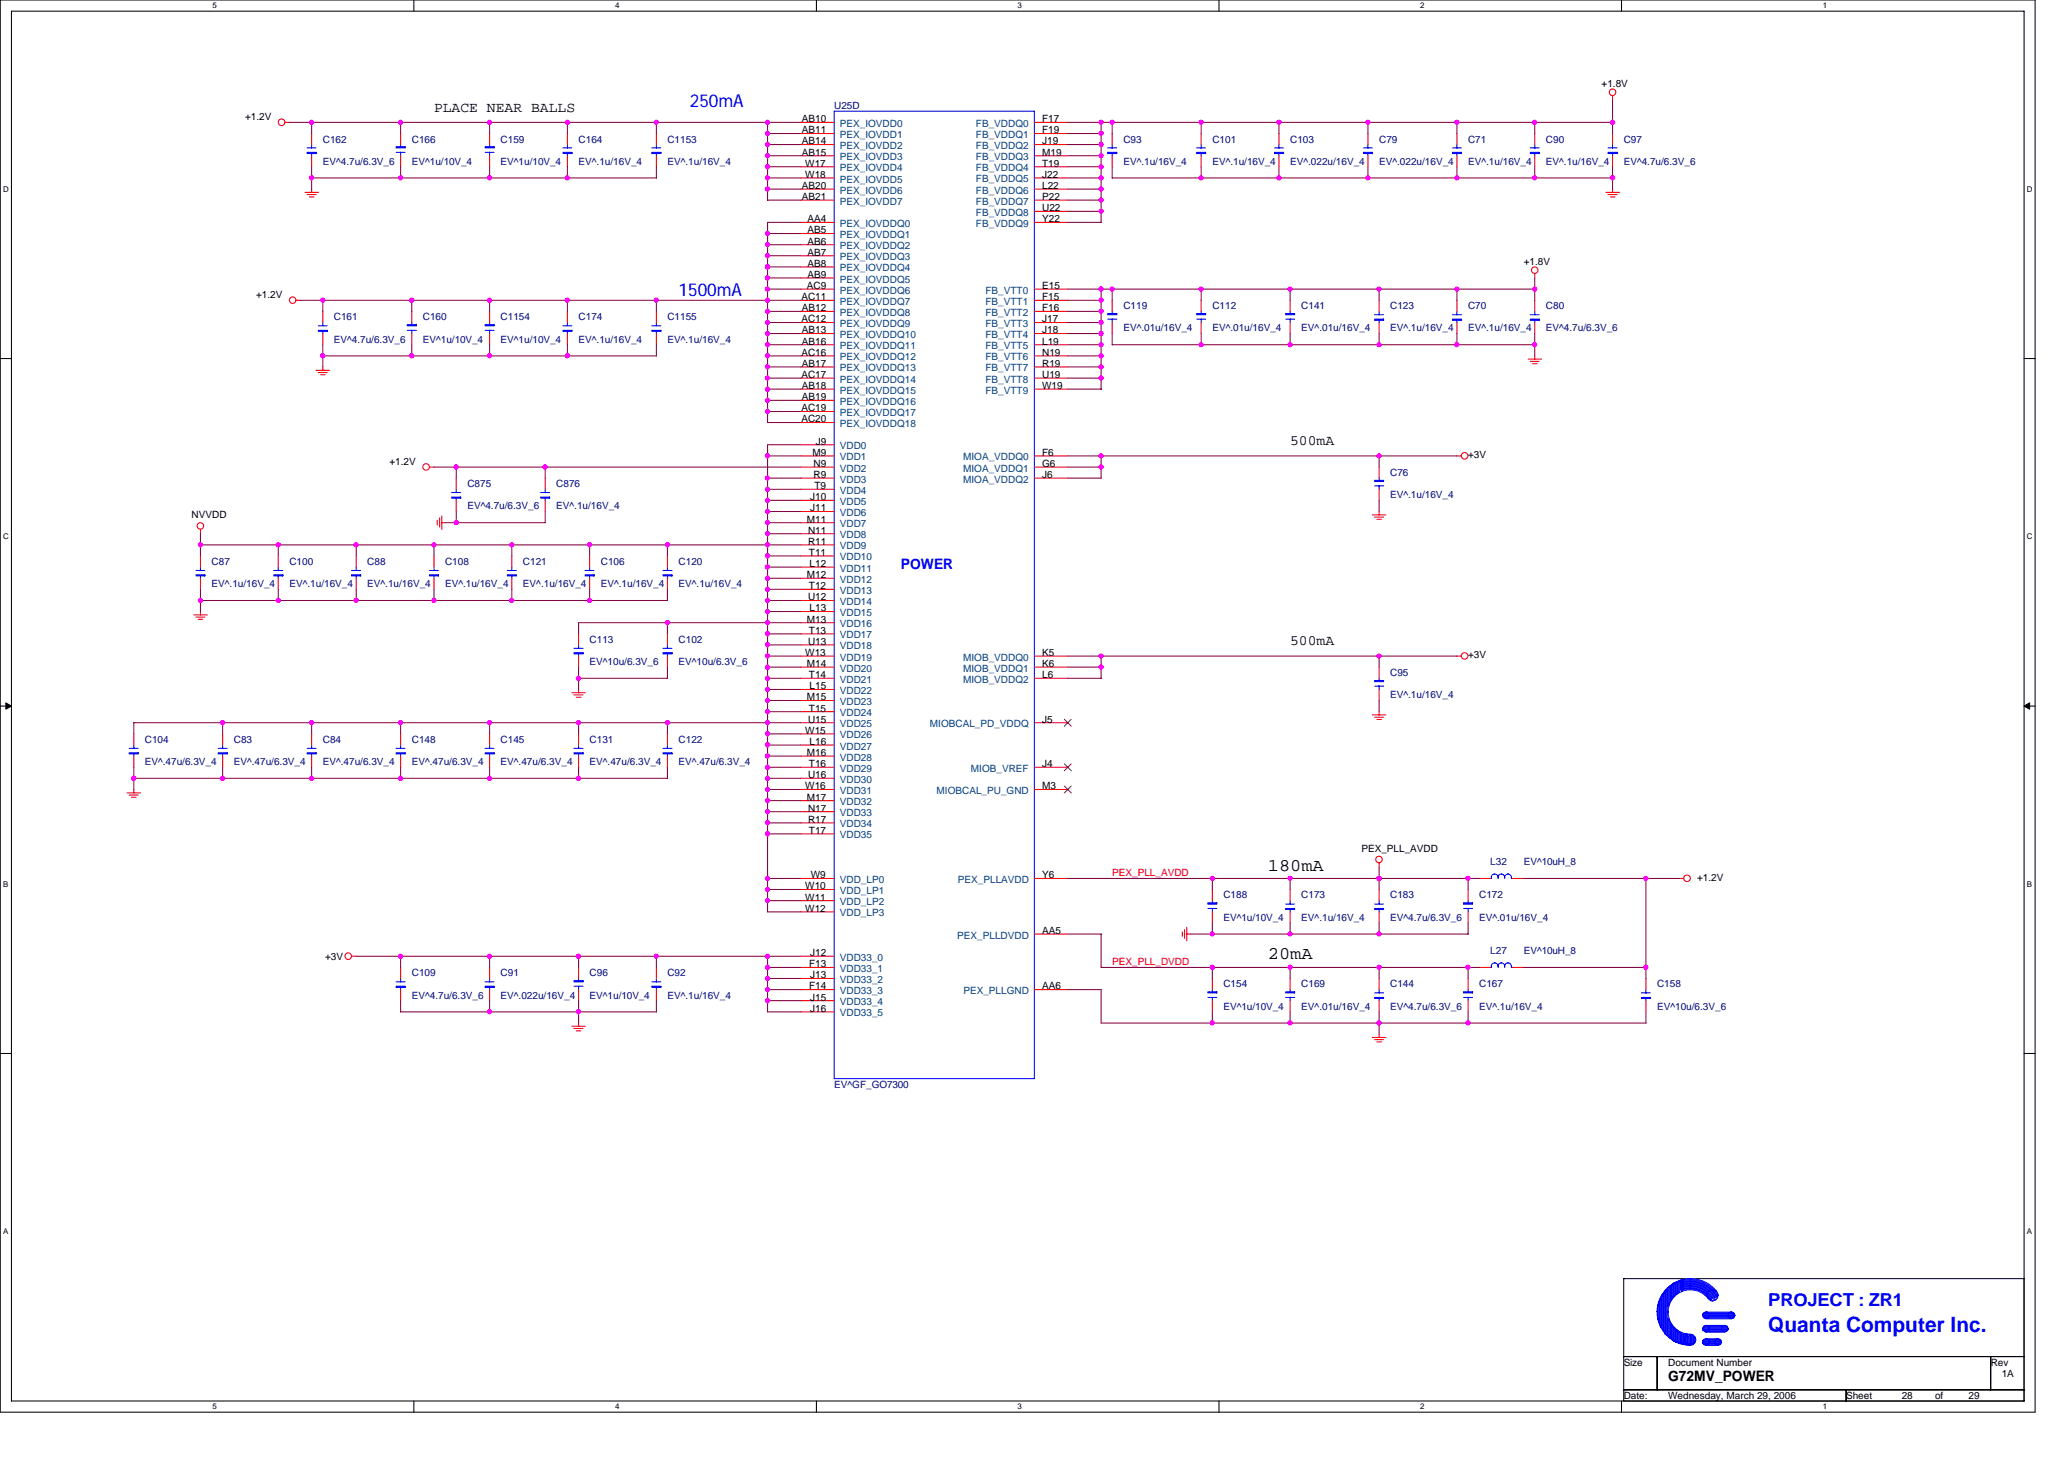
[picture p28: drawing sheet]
<svg xmlns="http://www.w3.org/2000/svg" width="297mm" height="210mm" viewBox="0 0 297 210" stroke-linecap="round" stroke-linejoin="round" font-family="sans-serif">
<defs><g id="words">
<text font-size="3" fill="#00f" x="254.5" y="191.7">Quanta Computer Inc.</text>
<g font-size="2.6" fill="#00f">
<text x="99.3" y="15.4">250mA</text>
<text x="97.7" y="42.6">1500mA</text>
<text x="254.5" y="188">PROJECT : ZR1</text>
</g>
<g font-size="2.6">
<text x="182.5" y="125.3">180mA</text>
<text x="182.5" y="138.1">20mA</text>
</g>
<g font-size="2.1">
<text x="62.5" y="16.1">PLACE NEAR BALLS</text>
<text x="185.7" y="64.1">500mA</text>
<text x="185.7" y="92.9">500mA</text>
<text x="240.1" y="198.8">G72MV_POWER</text>
</g>
<text font-size="2.1" fill="#00f" x="129.7" y="81.9">POWER</text>
<g font-size="1.4">
<text x="35.3" y="17.3">+1.2V</text>
<text x="115.4" y="17.6">AB10</text>
<text x="150" y="17.6">F17</text>
<text x="230.5" y="12.5">+1.8V</text>
<text x="115.4" y="19.2">AB11</text>
<text x="115.4" y="20.8">AB14</text>
<text x="115.4" y="22.4">AB15</text>
<text x="115.9" y="24">W17</text>
<text x="150" y="19.2">F19</text>
<text x="150" y="20.8">J19</text>
<text x="150" y="22.4">M19</text>
<text x="150" y="24">T19</text>
<text x="115.4" y="27.2">AB20</text>
<text x="115.4" y="28.8">AB21</text>
<text x="115.9" y="25.6">W18</text>
<text x="150" y="25.6">J22</text>
<text x="150" y="27.2">L22</text>
<text x="150" y="28.8">P22</text>
<text x="116.2" y="32">AA4</text>
<text x="116.2" y="33.6">AB5</text>
<text x="116.2" y="35.2">AB6</text>
<text x="150" y="30.4">U22</text>
<text x="150" y="32">Y22</text>
<text x="116.1" y="41.6">AC9</text>
<text x="116.2" y="36.8">AB7</text>
<text x="116.2" y="38.4">AB8</text>
<text x="116.2" y="40">AB9</text>
<text x="150" y="41.6">E15</text>
<text x="219.3" y="38.1">+1.8V</text>
<text x="36.8" y="42.9">+1.2V</text>
<text x="115.3" y="43.2">AC11</text>
<text x="115.3" y="46.4">AC12</text>
<text x="115.4" y="44.8">AB12</text>
<text x="115.4" y="48">AB13</text>
<text x="150" y="43.2">F15</text>
<text x="150" y="44.8">F16</text>
<text x="150" y="46.4">J17</text>
<text x="150" y="48">J18</text>
<text x="115.3" y="51.2">AC16</text>
<text x="115.4" y="49.6">AB16</text>
<text x="115.4" y="52.8">AB17</text>
<text x="150" y="49.6">L19</text>
<text x="150" y="51.2">N19</text>
<text x="150" y="52.8">R19</text>
<text x="115.3" y="54.4">AC17</text>
<text x="115.3" y="59.2">AC19</text>
<text x="115.4" y="56">AB18</text>
<text x="115.4" y="57.6">AB19</text>
<text x="150" y="54.4">U19</text>
<text x="150" y="56">W19</text>
<text x="115.3" y="60.8">AC20</text>
<text x="116.9" y="65.6">M9</text>
<text x="117.4" y="64">J9</text>
<text x="150" y="65.6">F6</text>
<text x="211.3" y="66">+3V</text>
<text x="56" y="66.9">+1.2V</text>
<text x="116.6" y="72">J10</text>
<text x="117.1" y="67.2">N9</text>
<text x="117.1" y="68.8">R9</text>
<text x="117.2" y="70.4">T9</text>
<text x="150" y="67.2">G6</text>
<text x="150" y="68.8">J6</text>
<text x="27.6" y="74.6">NVVDD</text>
<text x="116.1" y="75.2">M11</text>
<text x="116.3" y="76.8">N11</text>
<text x="116.6" y="73.6">J11</text>
<text x="116.1" y="83.2">M12</text>
<text x="116.3" y="78.4">R11</text>
<text x="116.4" y="80">T11</text>
<text x="116.5" y="81.6">L12</text>
<text x="116.1" y="89.6">M13</text>
<text x="116.3" y="86.4">U12</text>
<text x="116.4" y="84.8">T12</text>
<text x="116.5" y="88">L13</text>
<text x="115.9" y="94.4">W13</text>
<text x="116.1" y="96">M14</text>
<text x="116.3" y="92.8">U13</text>
<text x="116.4" y="91.2">T13</text>
<text x="150" y="94.4">K5</text>
<text x="150" y="96">K6</text>
<text x="211.3" y="94.7">+3V</text>
<text x="116.1" y="100.8">M15</text>
<text x="116.4" y="97.6">T14</text>
<text x="116.5" y="99.2">L15</text>
<text x="150" y="97.6">L6</text>
<text x="115.9" y="105.6">W15</text>
<text x="116.3" y="104">U15</text>
<text x="116.4" y="102.4">T15</text>
<text x="116.5" y="107.2">L16</text>
<text x="150" y="104">J5</text>
<text x="115.9" y="113.6">W16</text>
<text x="116.1" y="108.8">M16</text>
<text x="116.3" y="112">U16</text>
<text x="116.4" y="110.4">T16</text>
<text x="150" y="110.4">J4</text>
<text x="150" y="113.6">M3</text>
<text x="116.1" y="115.2">M17</text>
<text x="116.3" y="116.8">N17</text>
<text x="116.3" y="118.4">R17</text>
<text x="116.4" y="120">T17</text>
<text x="195.9" y="122.6">PEX_PLL_AVDD</text>
<text x="115.9" y="128">W10</text>
<text x="115.9" y="129.6">W11</text>
<text x="115.9" y="131.2">W12</text>
<text x="116.7" y="126.4">W9</text>
<text x="150" y="126.4">Y6</text>
<text x="244.2" y="126.7">+1.2V</text>
<text x="116.6" y="137.6">J12</text>
<text x="150" y="134.4">AA5</text>
<text x="46.8" y="138.1">+3V</text>
<text x="116.4" y="139.2">F13</text>
<text x="116.4" y="142.4">F14</text>
<text x="116.6" y="140.8">J13</text>
<text x="116.6" y="144">J15</text>
<text x="150" y="142.4">AA6</text>
<text x="116.6" y="145.6">J16</text>
<text x="233.7" y="196.5">Size</text>
<text x="240.1" y="196.5">Document Number</text>
<text x="286.5" y="196.5">Rev</text>
<text x="233.7" y="201.3">Date:</text>
<text x="240.1" y="201.3">Wednesday, March 29, 2006</text>
<text x="265.7" y="201.3">Sheet</text>
<text x="273.7" y="201.3">28</text>
<text x="278.5" y="201.3">of</text>
<text x="283.3" y="201.3">29</text>
<text x="288.1" y="198.1">1A</text>
</g>
<g font-size="1.4" fill="#000080">
<text x="120.1" y="15.7">U25D</text>
<text x="46.5" y="23.7">EV^4.7u/6.3V_6</text>
<text x="46.5" y="20.5">C162</text>
<text x="59.3" y="23.7">EV^1u/10V_4</text>
<text x="59.3" y="20.5">C166</text>
<text x="72" y="23.7">EV^1u/10V_4</text>
<text x="72" y="20.5">C159</text>
<text x="83.3" y="23.7">EV^.1u/16V_4</text>
<text x="83.3" y="20.5">C164</text>
<text x="96.1" y="23.7">EV^.1u/16V_4</text>
<text x="96.1" y="20.5">C1153</text>
<text x="161.7" y="23.7">EV^.1u/16V_4</text>
<text x="161.7" y="20.5">C93</text>
<text x="174.5" y="23.7">EV^.1u/16V_4</text>
<text x="174.5" y="20.5">C101</text>
<text x="185.7" y="23.7">EV^.022u/16V_4</text>
<text x="185.7" y="20.5">C103</text>
<text x="198.5" y="23.7">EV^.022u/16V_4</text>
<text x="198.5" y="20.5">C79</text>
<text x="211.3" y="23.7">EV^.1u/16V_4</text>
<text x="211.3" y="20.5">C71</text>
<text x="222.5" y="23.7">EV^.1u/16V_4</text>
<text x="222.5" y="20.5">C90</text>
<text x="233.7" y="23.7">EV^4.7u/6.3V_6</text>
<text x="233.7" y="20.5">C97</text>
<text x="48" y="46.1">C161</text>
<text x="60.9" y="46.1">C160</text>
<text x="72" y="46.1">C1154</text>
<text x="83.3" y="46.1">C174</text>
<text x="96.1" y="46.1">C1155</text>
<text x="161.7" y="47.7">EV^.01u/16V_4</text>
<text x="161.7" y="44.5">C119</text>
<text x="174.5" y="47.7">EV^.01u/16V_4</text>
<text x="174.5" y="44.5">C112</text>
<text x="187.3" y="47.7">EV^.01u/16V_4</text>
<text x="187.3" y="44.5">C141</text>
<text x="200.1" y="47.7">EV^.1u/16V_4</text>
<text x="200.1" y="44.5">C123</text>
<text x="211.3" y="47.7">EV^.1u/16V_4</text>
<text x="211.3" y="44.5">C70</text>
<text x="222.5" y="47.7">EV^4.7u/6.3V_6</text>
<text x="222.5" y="44.5">C80</text>
<text x="48" y="49.3">EV^4.7u/6.3V_6</text>
<text x="60.9" y="49.3">EV^1u/10V_4</text>
<text x="72" y="49.3">EV^1u/10V_4</text>
<text x="83.3" y="49.3">EV^.1u/16V_4</text>
<text x="96.1" y="49.3">EV^.1u/16V_4</text>
<text x="67.3" y="70.1">C875</text>
<text x="80" y="70.1">C876</text>
<text x="200.1" y="71.7">EV^.1u/16V_4</text>
<text x="200.1" y="68.5">C76</text>
<text x="67.3" y="73.3">EV^4.7u/6.3V_6</text>
<text x="80" y="73.3">EV^.1u/16V_4</text>
<text x="30.5" y="81.3">C87</text>
<text x="41.7" y="81.3">C100</text>
<text x="52.8" y="81.3">C88</text>
<text x="64" y="81.3">C108</text>
<text x="75.3" y="81.3">C121</text>
<text x="86.5" y="81.3">C106</text>
<text x="97.7" y="81.3">C120</text>
<text x="30.5" y="84.5">EV^.1u/16V_4</text>
<text x="41.7" y="84.5">EV^.1u/16V_4</text>
<text x="52.8" y="84.5">EV^.1u/16V_4</text>
<text x="64" y="84.5">EV^.1u/16V_4</text>
<text x="75.3" y="84.5">EV^.1u/16V_4</text>
<text x="86.5" y="84.5">EV^.1u/16V_4</text>
<text x="97.7" y="84.5">EV^.1u/16V_4</text>
<text x="84.9" y="95.7">EV^10u/6.3V_6</text>
<text x="84.9" y="92.5">C113</text>
<text x="97.7" y="95.7">EV^10u/6.3V_6</text>
<text x="97.7" y="92.5">C102</text>
<text x="200.1" y="100.5">EV^.1u/16V_4</text>
<text x="200.1" y="97.3">C95</text>
<text x="20.8" y="106.9">C104</text>
<text x="33.7" y="106.9">C83</text>
<text x="46.5" y="106.9">C84</text>
<text x="59.3" y="106.9">C148</text>
<text x="72" y="106.9">C145</text>
<text x="84.9" y="106.9">C131</text>
<text x="97.7" y="106.9">C122</text>
<text x="20.8" y="110.1">EV^.47u/6.3V_4</text>
<text x="33.7" y="110.1">EV^.47u/6.3V_4</text>
<text x="46.5" y="110.1">EV^.47u/6.3V_4</text>
<text x="59.3" y="110.1">EV^.47u/6.3V_4</text>
<text x="72" y="110.1">EV^.47u/6.3V_4</text>
<text x="84.9" y="110.1">EV^.47u/6.3V_4</text>
<text x="97.7" y="110.1">EV^.47u/6.3V_4</text>
<text x="214.5" y="124.5">L32</text>
<text x="219.3" y="124.5">EV^10uH_8</text>
<text x="176.1" y="129.3">C188</text>
<text x="187.3" y="129.3">C173</text>
<text x="200.1" y="129.3">C183</text>
<text x="212.9" y="129.3">C172</text>
<text x="176.1" y="132.5">EV^1u/10V_4</text>
<text x="187.3" y="132.5">EV^.1u/16V_4</text>
<text x="200.1" y="132.5">EV^4.7u/6.3V_6</text>
<text x="212.9" y="132.5">EV^.01u/16V_4</text>
<text x="214.5" y="137.3">L27</text>
<text x="219.3" y="137.3">EV^10uH_8</text>
<text x="59.3" y="143.7">EV^4.7u/6.3V_6</text>
<text x="59.3" y="140.5">C109</text>
<text x="72" y="143.7">EV^.022u/16V_4</text>
<text x="72" y="140.5">C91</text>
<text x="84.9" y="143.7">EV^1u/10V_4</text>
<text x="84.9" y="140.5">C96</text>
<text x="96.1" y="143.7">EV^.1u/16V_4</text>
<text x="96.1" y="140.5">C92</text>
<text x="176.1" y="142.1">C154</text>
<text x="187.3" y="142.1">C169</text>
<text x="200.1" y="142.1">C144</text>
<text x="212.9" y="142.1">C167</text>
<text x="238.5" y="142.1">C158</text>
<text x="176.1" y="145.3">EV^1u/10V_4</text>
<text x="187.3" y="145.3">EV^.01u/16V_4</text>
<text x="200.1" y="145.3">EV^4.7u/6.3V_6</text>
<text x="212.9" y="145.3">EV^.1u/16V_4</text>
<text x="238.5" y="145.3">EV^10u/6.3V_6</text>
<text x="120.1" y="156.5">EV^GF_GO7300</text>
</g>
<g font-size="1.4" fill="#004080">
<text x="120.9" y="18.3">PEX_IOVDD0</text>
<text x="120.9" y="19.9">PEX_IOVDD1</text>
<text x="120.9" y="21.5">PEX_IOVDD2</text>
<text x="120.9" y="23.1">PEX_IOVDD3</text>
<text x="140.5" y="18.3">FB_VDDQ0</text>
<text x="140.5" y="19.9">FB_VDDQ1</text>
<text x="140.5" y="21.5">FB_VDDQ2</text>
<text x="140.5" y="23.1">FB_VDDQ3</text>
<text x="120.9" y="24.7">PEX_IOVDD4</text>
<text x="120.9" y="26.3">PEX_IOVDD5</text>
<text x="120.9" y="27.9">PEX_IOVDD6</text>
<text x="120.9" y="29.5">PEX_IOVDD7</text>
<text x="140.5" y="24.7">FB_VDDQ4</text>
<text x="140.5" y="26.3">FB_VDDQ5</text>
<text x="140.5" y="27.9">FB_VDDQ6</text>
<text x="140.5" y="29.5">FB_VDDQ7</text>
<text x="120.9" y="32.7">PEX_IOVDDQ0</text>
<text x="120.9" y="34.3">PEX_IOVDDQ1</text>
<text x="120.9" y="35.9">PEX_IOVDDQ2</text>
<text x="140.5" y="31.1">FB_VDDQ8</text>
<text x="140.5" y="32.7">FB_VDDQ9</text>
<text x="120.9" y="37.5">PEX_IOVDDQ3</text>
<text x="120.9" y="39.1">PEX_IOVDDQ4</text>
<text x="120.9" y="40.7">PEX_IOVDDQ5</text>
<text x="120.9" y="42.3">PEX_IOVDDQ6</text>
<text x="120.9" y="43.9">PEX_IOVDDQ7</text>
<text x="120.9" y="45.5">PEX_IOVDDQ8</text>
<text x="120.9" y="47.1">PEX_IOVDDQ9</text>
<text x="141.8" y="42.3">FB_VTT0</text>
<text x="141.8" y="43.9">FB_VTT1</text>
<text x="141.8" y="45.5">FB_VTT2</text>
<text x="141.8" y="47.1">FB_VTT3</text>
<text x="120.9" y="48.7">PEX_IOVDDQ10</text>
<text x="120.9" y="50.3">PEX_IOVDDQ11</text>
<text x="120.9" y="51.9">PEX_IOVDDQ12</text>
<text x="120.9" y="53.5">PEX_IOVDDQ13</text>
<text x="141.8" y="48.7">FB_VTT4</text>
<text x="141.8" y="50.3">FB_VTT5</text>
<text x="141.8" y="51.9">FB_VTT6</text>
<text x="141.8" y="53.5">FB_VTT7</text>
<text x="120.9" y="55.1">PEX_IOVDDQ14</text>
<text x="120.9" y="56.7">PEX_IOVDDQ15</text>
<text x="120.9" y="58.3">PEX_IOVDDQ16</text>
<text x="120.9" y="59.9">PEX_IOVDDQ17</text>
<text x="141.8" y="55.1">FB_VTT8</text>
<text x="141.8" y="56.7">FB_VTT9</text>
<text x="120.9" y="64.7">VDD0</text>
<text x="120.9" y="61.5">PEX_IOVDDQ18</text>
<text x="120.9" y="66.3">VDD1</text>
<text x="120.9" y="67.9">VDD2</text>
<text x="120.9" y="69.5">VDD3</text>
<text x="120.9" y="71.1">VDD4</text>
<text x="138.6" y="66.3">MIOA_VDDQ0</text>
<text x="138.6" y="67.9">MIOA_VDDQ1</text>
<text x="138.6" y="69.5">MIOA_VDDQ2</text>
<text x="120.9" y="72.7">VDD5</text>
<text x="120.9" y="74.3">VDD6</text>
<text x="120.9" y="75.9">VDD7</text>
<text x="120.9" y="77.5">VDD8</text>
<text x="120.9" y="79.1">VDD9</text>
<text x="120.9" y="80.7">VDD10</text>
<text x="120.9" y="82.3">VDD11</text>
<text x="120.9" y="83.9">VDD12</text>
<text x="120.9" y="85.5">VDD13</text>
<text x="120.9" y="87.1">VDD14</text>
<text x="120.9" y="88.7">VDD15</text>
<text x="120.9" y="90.3">VDD16</text>
<text x="120.9" y="91.9">VDD17</text>
<text x="120.9" y="93.5">VDD18</text>
<text x="120.9" y="95.1">VDD19</text>
<text x="138.6" y="95.1">MIOB_VDDQ0</text>
<text x="120.9" y="96.7">VDD20</text>
<text x="120.9" y="98.3">VDD21</text>
<text x="120.9" y="99.9">VDD22</text>
<text x="120.9" y="101.5">VDD23</text>
<text x="138.6" y="96.7">MIOB_VDDQ1</text>
<text x="138.6" y="98.3">MIOB_VDDQ2</text>
<text x="120.9" y="103.1">VDD24</text>
<text x="120.9" y="104.7">VDD25</text>
<text x="120.9" y="106.3">VDD26</text>
<text x="120.9" y="107.9">VDD27</text>
<text x="133.8" y="104.7">MIOBCAL_PD_VDDQ</text>
<text x="120.9" y="109.5">VDD28</text>
<text x="120.9" y="111.1">VDD29</text>
<text x="120.9" y="112.7">VDD30</text>
<text x="139.7" y="111.1">MIOB_VREF</text>
<text x="120.9" y="114.3">VDD31</text>
<text x="120.9" y="115.9">VDD32</text>
<text x="120.9" y="117.5">VDD33</text>
<text x="120.9" y="119.1">VDD34</text>
<text x="134.8" y="114.3">MIOBCAL_PU_GND</text>
<text x="120.9" y="120.7">VDD35</text>
<text x="120.9" y="127.1">VDD_LP0</text>
<text x="120.9" y="128.7">VDD_LP1</text>
<text x="120.9" y="130.3">VDD_LP2</text>
<text x="120.9" y="131.9">VDD_LP3</text>
<text x="137.9" y="127.1">PEX_PLLAVDD</text>
<text x="137.8" y="135.1">PEX_PLLDVDD</text>
<text x="120.9" y="138.3">VDD33_0</text>
<text x="120.9" y="139.9">VDD33_1</text>
<text x="120.9" y="141.5">VDD33_2</text>
<text x="120.9" y="143.1">VDD33_3</text>
<text x="138.6" y="143.1">PEX_PLLGND</text>
<text x="120.9" y="144.7">VDD33_4</text>
<text x="120.9" y="146.3">VDD33_5</text>
</g>
<g font-size="1.4" fill="#f00">
<text x="160.1" y="126.1">PEX_PLL_AVDD</text>
<text x="160.1" y="138.9">PEX_PLL_DVDD</text>
</g>
<g font-size="1.1">
<text x="30.6" y="1.2">5</text>
<text x="88.5" y="1.2">4</text>
<text x="146.4" y="1.2">3</text>
<text x="204.4" y="1.2">2</text>
<text x="262.3" y="1.2">1</text>
<text x=".4" y="27.6">D</text>
<text x="291.7" y="27.6">D</text>
<text x=".4" y="77.6">C</text>
<text x="291.7" y="77.6">C</text>
<text x=".4" y="127.6">B</text>
<text x="291.7" y="127.6">B</text>
<text x=".4" y="177.6">A</text>
<text x="291.7" y="177.6">A</text>
<text x="30.6" y="202.8">5</text>
<text x="88.5" y="202.8">4</text>
<text x="146.4" y="202.8">3</text>
<text x="204.4" y="202.8">2</text>
<text x="262.3" y="202.8">1</text>
</g>
</g></defs>
<path d="M0 0h292.9v203.2h-292.9zM1.6 1.6h289.7v200h-289.7z" fill="none" stroke="#000" stroke-width=".15"/>
<g fill="#fff">
<path d="M30.6 .2h.6v1.2h-.6z"/>
<path d="M30.6 201.8h.6v1.3h-.6z"/>
</g>
<path d="M59.6 0v1.6M59.6 201.6v1.6" fill="none" stroke="#000" stroke-width=".15"/>
<g fill="#fff">
<path d="M88.5 .2h.6v1.2h-.6z"/>
<path d="M88.5 201.8h.6v1.3h-.6z"/>
</g>
<path d="M117.5 0v1.6M117.5 201.6v1.6" fill="none" stroke="#000" stroke-width=".15"/>
<g fill="#fff">
<path d="M146.4 .2h.7v1.2h-.7z"/>
<path d="M146.4 201.8h.7v1.3h-.7z"/>
</g>
<path d="M175.4 0v1.6M175.4 201.6v1.6" fill="none" stroke="#000" stroke-width=".15"/>
<g fill="#fff">
<path d="M204.4 .2h.6v1.2h-.6z"/>
<path d="M204.4 201.8h.6v1.3h-.6z"/>
</g>
<path d="M233.4 0v1.6M233.4 201.6v1.6" fill="none" stroke="#000" stroke-width=".15"/>
<g fill="#fff">
<path d="M262.3 .2h.6v1.2h-.6z"/>
<path d="M262.3 201.8h.6v1.3h-.6z"/>
<path d="M.4 26.6h.8v1.3h-.8z"/>
<path d="M291.7 26.6h.8v1.3h-.8z"/>
<path d="M.4 76.6h.8v1.3h-.8z"/>
<path d="M291.7 76.6h.8v1.3h-.8z"/>
</g>
<path d="M0 51.6h1.6M291.3 51.6h1.6" fill="none" stroke="#000" stroke-width=".15"/>
<g fill="#fff">
<path d="M.4 126.6h.8v1.3h-.8z"/>
<path d="M291.7 126.6h.7v1.3h-.7z"/>
</g>
<path d="M0 101.6h1.6M291.3 101.6h1.6" fill="none" stroke="#000" stroke-width=".15"/>
<path d="M.8 101.2l.8 .4-.8 .5zM291.3 101.6l.8-.4v.9z" fill="#000" stroke="#000" stroke-width=".14"/>
<g fill="#fff">
<path d="M.4 176.6h.8v1.3h-.8z"/>
<path d="M291.7 176.6h.7v1.3h-.7z"/>
</g>
<path d="M0 151.6h1.6M291.3 151.6h1.6M233.7 184h57.6v17.6h-57.6zM233.7 195.2h57.6M238.5 195.2v4.8M286.5 195.2v4.8M233.7 200h57.6M265.7 200v1.6" fill="none" stroke="#000" stroke-width=".15"/>
<g fill="none" stroke="#f00" stroke-width=".15">
<path d="M41 17.6h.7M44.8 19.2v1.6M57.7 19.2v1.6M70.5 19.2v1.6M81.7 19.2v1.6M94.5 19.2v1.6M115.3 17.6h4.8M115.3 19.2h4.8M148.9 17.6h4.8M148.9 19.2h4.8M160.1 19.2v1.6M172.9 19.2v1.6"/>
<path d="M184.1 19.2v1.6M196.9 19.2v1.6M209.7 19.2v1.6M220.9 19.2v1.6M232.1 13.8v.6M232.1 19.2v1.6M43.9 27.7h1.9M44.2 28h1.3M44.5 28.3h.7M44.8 22.4v1.6M44.8 27.2v.5M57.7 22.4v1.6"/>
<path d="M70.5 22.4v1.6M81.7 22.4v1.6M94.5 22.4v1.6M115.3 20.8h4.8M115.3 22.4h4.8M115.3 24h4.8M115.3 25.6h4.8M115.3 36.8h4.8M115.3 32h4.8M115.3 33.6h4.8M115.3 35.2h4.8M115.3 38.4h4.8"/>
<path d="M115.3 27.2h4.8M115.3 28.8h4.8M148.9 20.8h4.8M148.9 22.4h4.8M148.9 24h4.8M148.9 25.6h4.8M148.9 32h4.8M148.9 27.2h4.8M148.9 28.8h4.8M148.9 30.4h4.8M160.1 22.4v1.6M172.9 22.4v1.6"/>
<path d="M184.1 22.4v1.6M196.9 22.4v1.6M209.7 22.4v1.6M220.9 22.4v1.6M220.9 39.4v.6M231.1 27.7h2M231.4 28h1.3M231.8 28.3h.6M232.1 22.4v1.6M232.1 27.2v.5M42.6 43.2h.7M45.5 53.3h1.9"/>
<path d="M45.8 53.6h1.3M46.1 53.9h.7M46.5 44.8v1.6M46.5 48v1.6M46.5 52.8v.5M59.3 44.8v1.6M59.3 48v1.6M70.5 44.8v1.6M70.5 48v1.6M81.7 44.8v1.6M81.7 48v1.6M94.5 44.8v1.6"/>
<path d="M94.5 48v1.6M115.3 43.2h4.8M115.3 40h4.8M115.3 41.6h4.8M115.3 44.8h4.8M115.3 46.4h4.8M115.3 48h4.8M115.3 49.6h4.8M115.3 51.2h4.8M115.3 52.8h4.8M115.3 54.4h4.8M115.3 56h4.8"/>
<path d="M115.3 57.6h4.8M115.3 59.2h4.8M148.9 43.2h4.8M148.9 41.6h4.8M148.9 44.8h4.8M148.9 46.4h4.8M148.9 48h4.8M148.9 49.6h4.8M148.9 51.2h4.8M148.9 52.8h4.8M148.9 54.4h4.8M148.9 56h4.8"/>
<path d="M160.1 43.2v1.6M160.1 46.4v1.6M172.9 43.2v1.6M172.9 46.4v1.6M185.7 43.2v1.6M185.7 46.4v1.6M198.5 43.2v1.6M198.5 46.4v1.6M209.7 43.2v1.6M209.7 46.4v1.6M219.9 51.7h2M220.2 52h1.3"/>
<path d="M220.6 52.3h.6M220.9 43.2v1.6M220.9 46.4v1.6M220.9 51.2v.5M28.8 76.2v.6M61.8 67.2h.7M62.9 74.9v.7M63.3 74.5v1.4M63.6 75.2h.4M63.6 74.3v1.9M65.7 68.8v1.6M65.7 72v1.6"/>
<path d="M78.5 68.8v1.6M78.5 72v1.6M115.3 65.6h4.8M115.3 67.2h4.8M115.3 75.2h4.8M115.3 64h4.8M115.3 68.8h4.8M115.3 70.4h4.8M115.3 72h4.8M115.3 73.6h4.8M115.3 76.8h4.8M115.3 78.4h4.8"/>
<path d="M115.3 60.8h4.8M148.9 65.6h4.8M148.9 67.2h4.8M148.9 68.8h4.8M197.5 74.1h1.9M197.8 74.4h1.3M198.2 74.7h.6M198.5 67.2v1.6M198.5 70.4v1.6M198.5 73.6v.5M209.7 65.6h.6M27.9 88.5h1.9"/>
<path d="M28.2 88.8h1.3M28.5 89.1h.7M28.8 80v1.6M28.8 83.2v1.6M28.8 88v.5M40 80v1.6M40 83.2v1.6M51.3 80v1.6M51.3 83.2v1.6M62.5 80v1.6M62.5 83.2v1.6M73.7 80v1.6"/>
<path d="M73.7 83.2v1.6M82.3 99.7h1.9M83.3 91.2v1.6M83.3 94.4v1.6M83.3 99.2v.5M84.9 80v1.6M84.9 83.2v1.6M96.1 80v1.6M96.1 83.2v1.6M96.1 91.2v1.6M96.1 94.4v1.6M115.3 94.4h4.8"/>
<path d="M115.3 80h4.8M115.3 81.6h4.8M115.3 83.2h4.8M115.3 84.8h4.8M115.3 86.4h4.8M115.3 88h4.8M115.3 89.6h4.8M115.3 91.2h4.8M115.3 92.8h4.8M115.3 96h4.8M115.3 97.6h4.8M115.3 99.2h4.8"/>
<path d="M148.9 94.4h4.8M148.9 96h4.8M148.9 97.6h4.8M198.5 96v1.6M198.5 99.2v1.6M209.7 94.4h.6M18.3 114.1h1.9M18.6 114.4h1.3M18.9 114.7h.7M19.3 105.6v1.6M19.3 108.8v1.6M19.3 113.6v.5"/>
<path d="M32 105.6v1.6M32 108.8v1.6M44.8 105.6v1.6M44.8 108.8v1.6M57.7 105.6v1.6M57.7 108.8v1.6M70.5 105.6v1.6M70.5 108.8v1.6M82.6 100h1.3M82.9 100.4h.7M83.3 105.6v1.6M83.3 108.8v1.6"/>
<path d="M96.1 105.6v1.6M96.1 108.8v1.6M115.3 100.8h4.8M115.3 102.4h4.8M115.3 104h4.8M115.3 105.6h4.8M115.3 107.2h4.8M115.3 108.8h4.8M115.3 110.4h4.8M115.3 112h4.8M115.3 113.6h4.8M115.3 115.2h4.8"/>
<path d="M115.3 116.8h4.8M115.3 118.4h4.8M148.9 104h4.8M148.9 110.4h4.8M148.9 113.6h4.8M197.5 102.9h1.9M197.8 103.2h1.3M198.2 103.5h.6M198.5 102.4v.5M50.6 137.6h.7M57.7 139.2v1.6M70.5 139.2v1.6"/>
<path d="M83.3 139.2v1.6M94.5 139.2v1.6M115.3 137.6h4.8M115.3 126.4h4.8M115.3 139.2h4.8M115.3 120h4.8M115.3 128h4.8M115.3 129.6h4.8M115.3 131.2h4.8M148.9 126.4h4.8M148.9 134.4h4.8M170.2 134.1v.7"/>
<path d="M170.5 133.8v1.3M170.8 134.4h.5M170.8 133.5v1.9M174.5 128v1.6M174.5 131.2v1.6M185.7 128v1.6M185.7 131.2v1.6M198.5 124.2v.6M198.5 128v1.6M198.5 131.2v1.6M211.3 128v1.6M211.3 131.2v1.6"/>
<path d="M212.9 126.4h1.6M212.9 139.2h1.6M217.7 126.4h1.6M217.7 139.2h1.6M241.7 126.4h.6M57.7 142.4v1.6M70.5 142.4v1.6M82.3 147.7h1.9M82.6 148h1.3M82.9 148.4h.7M83.3 142.4v1.6M83.3 147.2v.5"/>
<path d="M94.5 142.4v1.6M115.3 140.8h4.8M115.3 142.4h4.8M115.3 144h4.8M115.3 145.6h4.8M148.9 142.4h4.8M174.5 140.8v1.6M174.5 144v1.6M185.7 140.8v1.6M185.7 144v1.6M197.5 149.3h1.9M197.8 149.6h1.3"/>
<path d="M198.2 149.9h.6M198.5 140.8v1.6M198.5 144v1.6M198.5 148.8v.5M211.3 140.8v1.6M211.3 144v1.6M236.9 140.8v1.6M236.9 144v1.6"/>
<circle cx="40.5" cy="17.6" r=".48"/>
<circle cx="232.1" cy="13.3" r=".47"/>
<circle cx="220.9" cy="38.9" r=".47"/>
<circle cx="42.1" cy="43.2" r=".47"/>
<circle cx="28.8" cy="75.7" r=".47"/>
<circle cx="61.3" cy="67.2" r=".47"/>
<circle cx="210.8" cy="65.6" r=".48"/>
<circle cx="210.8" cy="94.4" r=".47"/>
<circle cx="50.1" cy="137.6" r=".47"/>
<circle cx="198.5" cy="123.7" r=".47"/>
<circle cx="242.8" cy="126.4" r=".47"/>
</g>
<g fill="none" stroke="#00f" stroke-width=".15">
<path d="M120.1 16h28.8v139.2h-28.8zM44.2 21.3h1.3M44.8 20.8v.5M44.8 22.1v.3M57 21.9h1.3M57.7 20.8v.3M57.7 21.9v.5M69.8 21.9h1.3M70.5 20.8v.3M70.5 21.9v.5M81 21.3h1.3M81.7 20.8v.5"/>
<path d="M81.7 22.1v.3M93.8 21.3h1.3M94.5 20.8v.5M94.5 22.1v.3M159.4 21.3h1.3M160.1 20.8v.5M160.1 22.1v.3M172.2 21.3h1.3M172.9 20.8v.5M172.9 22.1v.3M183.4 21.3h1.3M184.1 20.8v.5"/>
<path d="M184.1 22.1v.3M196.2 21.3h1.3M196.9 20.8v.5M196.9 22.1v.3M209 21.3h1.3M209.7 20.8v.5M209.7 22.1v.3M220.2 21.3h1.3M220.9 20.8v.5M220.9 22.1v.3M231.4 21.3h1.3M232.1 20.8v.5"/>
<path d="M232.1 22.1v.3M45.8 46.9h1.3M46.5 46.4v.5M46.5 47.7v.3M58.6 47.5h1.3M59.3 46.4v.3M59.3 47.5v.5M69.8 47.5h1.3M70.5 46.4v.3M70.5 47.5v.5M81 46.9h1.3M81.7 46.4v.5"/>
<path d="M81.7 47.7v.3M93.8 46.9h1.3M94.5 46.4v.5M94.5 47.7v.3M159.4 45.9h1.3M160.1 44.8v.3M160.1 45.9v.5M172.2 45.9h1.3M172.9 44.8v.3M172.9 45.9v.5M185 45.9h1.3M185.7 44.8v.3"/>
<path d="M185.7 45.9v.5M197.8 45.3h1.3M198.5 44.8v.5M198.5 46.1v.3M209 45.3h1.3M209.7 44.8v.5M209.7 46.1v.3M220.2 45.3h1.3M220.9 44.8v.5M220.9 46.1v.3M65 70.9h1.3M65.7 70.4v.5"/>
<path d="M65.7 71.7v.3M77.8 70.9h1.3M78.5 70.4v.5M78.5 71.7v.3M197.8 69.9h1.3M198.5 68.8v.3M198.5 69.9v.5M28.2 82.1h1.3M28.8 81.6v.5M28.8 82.9v.3M39.4 82.1h1.3M40 81.6v.5"/>
<path d="M40 82.9v.3M50.6 82.1h1.3M51.3 81.6v.5M51.3 82.9v.3M61.8 82.1h1.3M62.5 81.6v.5M62.5 82.9v.3M73 82.1h1.3M73.7 81.6v.5M73.7 82.9v.3M82.6 93.3h1.3M83.3 92.8v.5"/>
<path d="M83.3 94.1v.3M84.2 82.1h1.3M84.9 81.6v.5M84.9 82.9v.3M95.4 82.1h1.3M95.4 93.3h1.3M96.1 81.6v.5M96.1 82.9v.3M96.1 92.8v.5M96.1 94.1v.3M197.8 98.7h1.3M198.5 97.6v.3"/>
<path d="M198.5 98.7v.5M18.6 107.7h1.3M19.3 107.2v.5M19.3 108.5v.3M31.4 107.7h1.3M32 107.2v.5M32 108.5v.3M44.2 107.7h1.3M44.8 107.2v.5M44.8 108.5v.3M57 107.7h1.3M57.7 107.2v.5"/>
<path d="M57.7 108.5v.3M69.8 107.7h1.3M70.5 107.2v.5M70.5 108.5v.3M82.6 107.7h1.3M83.3 107.2v.5M83.3 108.5v.3M95.4 107.7h1.3M96.1 107.2v.5M96.1 108.5v.3M173.8 130.7h1.3M174.5 129.6v.3"/>
<path d="M174.5 130.7v.5M185 130.1h1.3M185.7 129.6v.5M185.7 130.9v.4M197.8 130.1h1.3M198.5 129.6v.5M198.5 130.9v.4M210.6 130.7h1.3M211.3 129.6v.3M211.3 130.7v.5M214.5 139.2h.1M214.5 126.4h.1"/>
<path d="M215.6 139a.5 .5 0 0 0-.6-.4 .5 .5 0 0 0-.4 .6M215.6 139a.48 .48 0 0 1 .5-.4 .48 .48 0 0 1 .5 .4M215.6 126.2a.5 .5 0 0 0-.6-.4 .5 .5 0 0 0-.4 .6M215.6 126.2a.48 .48 0 0 1 .5-.4 .48 .48 0 0 1 .5 .4M215.6 126.3v.1M215.6 139.1v.2M216.6 139a.49 .49 0 0 1 .6-.4 .49 .49 0 0 1 .3 .7M216.6 126.2a.49 .49 0 0 1 .5-.4 .49 .49 0 0 1 .4 .6M216.6 126.2v.2M216.6 139v.2M217.5 139.2h.2M217.5 126.4h.2"/>
<path d="M57 141.3h1.3M57.7 140.8v.5M57.7 142.1v.4M69.8 141.3h1.3M70.5 140.8v.5M70.5 142.1v.4M82.6 141.9h1.3M83.3 140.8v.3M83.3 141.9v.5M93.8 141.3h1.3M94.5 140.8v.5M94.5 142.1v.4"/>
<path d="M173.8 143.6h1.3M174.5 142.4v.3M174.5 143.5v.5M185 143.6h1.3M185.7 142.4v.3M185.7 143.5v.5M197.8 142.9h1.3M198.5 142.4v.5M198.5 143.7v.3M210.6 143.6h1.3M211.3 142.4v.3M211.3 143.5v.5"/>
<path d="M236.2 142.9h1.3M236.9 142.4v.5M236.9 143.7v.3M238.6 187.7v2.3l.2 .5M238.9 186.9v4M238.9 190.9l.2 .2M239 186.9l-.2 .3v3.2M239.1 186.6v4.5M239.1 186.6l.2-.4v5.2l.2 .2M239.4 186.1v5.5M239.4 186.1l.2-.2v6.1M239.9 185.6v6.6h.2v-2.4l.2 .3"/>
<path d="M239.9 185.6l-.1 .2v6.2M240.1 185.3v2.7M240.2 185.3v2.3M240.2 190.1v2.3l.2 .1M240.3 187.5l-.2 .5M240.4 185.1v2.2M240.4 190.4v2.1M240.4 190.4l.2 .4M240.4 185.1l-.2 .2M240.6 185l.1-.2v2l.2-.2M240.6 185v2.1M240.6 190.8v1.9"/>
<path d="M240.6 187l-.2 .2M240.7 190.9v1.9l-.1-.1M240.7 190.9l.2 .2v1.9M240.9 193h.2l-.1-1.8 .2 .2v1.8M240.9 184.7v1.9M241.2 193.1h.2M241.2 184.7v1.5l-.2 .3v-1.8h-.1M241.4 184.5v1.6M241.4 184.5l-.2 .2M241.5 191.7v1.5M241.5 193.1l.2 .2M241.5 191.7l-.1-.2v1.6"/>
<path d="M241.7 184.4v1.6M241.7 184.3l-.2 .2v1.4l-.1 .2M241.8 185.6l.2 .2M241.8 193.3h.2M241.8 191.9v1.4M241.9 191.9l-.2-.2v1.6M242 185.4a3.7 3.7 0 0 1 4.4 1.5M242 185.2a3.9 3.9 0 0 1 4.7 1.9M242 185l1.2-.2a4 4 0 0 1 3.7 2.3M242 184.9a4.2 4.2 0 0 1 4.9 1.9M242 184.7a4.3 4.3 0 0 1 5.1 2.1M242 184.2v1.6"/>
<path d="M242 191.9v1.4M242 192h.2v1.3M242 185.7a3.4 3.4 0 0 1 4.2 1.5M242 185.5a3.6 3.6 0 0 1 4.4 1.7M242 184.2l-.2 .1v1.3M242.1 184.5a4.5 4.5 0 0 1 5.1 2.1M242.1 184.3a4.7 4.7 0 0 1 5.1 2.1M242.1 193.5h.4M242.2 193.3h.1M242.2 184.3v1.3M242.2 193.5l.5-1.5-.1 1.5M242.3 193.3v-1.3h.2v1.5"/>
<path d="M242.8 193.3v-1.3l.2 .4-.1 1.1M242.8 193.3l-.2 .2M242.9 193.5h.2M243.1 192.2h.2M243.1 192.2v1.3M243.3 193.5h.2M243.3 192.2v1.3M243.4 192.2h.2v1.3M243.4 192.2v1.3M243.8 192.3v1M243.8 192.4l.1 .1v.7M243.8 193.3l-.2 .2"/>
<path d="M245 189.1h4.5M245 193h2.6M245 193.3h2.6M245 189.1v.2h4.7l-.2 .2M245 193v.2M245 191.2h3.7M245 191.4l.4 .2M245 193.1h2.8M245 193.3l.4 .2M245.2 189.5h4.3M245.2 189h4.3M245.2 189.5l.2 .2 4.1-.1"/>
<path d="M245.2 190.9h3.4M245.2 191.1l-.2 .2M245.2 192.8h2.4M245.4 191.6h3M245.4 193.5h2.2M245.5 192.7h1.8M245.5 193.6h1.8M245.5 191.7h2.8M245.5 190.8h2.8M245.5 189.8h3.7M245.5 188.8h3.7M245.7 186.8a3.2 3.2 0 0 0-3.5-1 3.2 3.2 0 0 0-2.1 3 3.2 3.2 0 0 0 3.2 3.2"/>
<path d="M247 185.8a4.8 4.8 0 0 0-5.3-1.5 4.8 4.8 0 0 0-3.2 4.5 4.8 4.8 0 0 0 4.8 4.8M247.6 192.8v.2M247.8 193.1l-.2 .2M248.6 190.9v.2h-3.4M248.7 191.2l-.2 .2h-3.5M249.5 189v.2"/>
<circle cx="243.3" cy="192.8" r=".79"/>
<circle cx="245.5" cy="189.3" r=".47"/>
<circle cx="245.5" cy="191.2" r=".47"/>
<circle cx="245.5" cy="193.1" r=".47"/>
<circle cx="246.5" cy="186.4" r=".8"/>
<circle cx="247.3" cy="193.1" r=".47"/>
<circle cx="248.2" cy="191.2" r=".47"/>
<circle cx="249.2" cy="189.3" r=".47"/>
</g>
<g fill="#00f" stroke="#00f" stroke-width=".15">
<path d="M57 21.1v.2h1.3v-.2z" fill-rule="evenodd"/>
<path d="M196.2 21.9v.2h1.3v-.2z" fill-rule="evenodd"/>
<path d="M65 71.5v.2h1.3v-.2z" fill-rule="evenodd"/>
<path d="M197.8 130.7v.2h1.3v-.2z" fill-rule="evenodd"/>
<path d="M197.8 97.9v.2h1.3v-.2z" fill-rule="evenodd"/>
<path d="M231.4 21.9v.2h1.3v-.2z" fill-rule="evenodd"/>
<path d="M39.4 82.7v.2h1.3v-.2z" fill-rule="evenodd"/>
<path d="M220.2 21.9v.2h1.3v-.2z" fill-rule="evenodd"/>
<path d="M209 45.9v.2h1.3v-.2z" fill-rule="evenodd"/>
<path d="M210.6 142.7v.2h1.3v-.2z" fill-rule="evenodd"/>
<path d="M44.2 108.4v.1h1.3v-.1z" fill-rule="evenodd"/>
<path d="M69.8 141.9v.2h1.3v-.2z" fill-rule="evenodd"/>
<path d="M82.6 93.9v.2h1.3v-.2z" fill-rule="evenodd"/>
<path d="M57 108.4v.1h1.3v-.1z" fill-rule="evenodd"/>
<path d="M69.8 108.4v.1h1.3v-.1z" fill-rule="evenodd"/>
<path d="M183.4 21.9v.2h1.3v-.2z" fill-rule="evenodd"/>
<path d="M93.8 47.5v.2h1.3v-.2z" fill-rule="evenodd"/>
<path d="M172.2 21.9v.2h1.3v-.2z" fill-rule="evenodd"/>
<path d="M159.4 45.1v.2h1.3v-.2z" fill-rule="evenodd"/>
<path d="M95.4 82.7v.2h1.3v-.2z" fill-rule="evenodd"/>
<path d="M172.2 45.1v.2h1.3v-.2z" fill-rule="evenodd"/>
<path d="M81 21.9v.2h1.3v-.2z" fill-rule="evenodd"/>
<path d="M84.2 82.7v.2h1.3v-.2z" fill-rule="evenodd"/>
<path d="M210.6 129.9v.2h1.3v-.2z" fill-rule="evenodd"/>
<path d="M185 142.7v.2h1.3v-.2z" fill-rule="evenodd"/>
<path d="M61.8 82.7v.2h1.3v-.2z" fill-rule="evenodd"/>
<path d="M185 45.1v.2h1.3v-.2z" fill-rule="evenodd"/>
<path d="M197.8 143.6v.1h1.3v-.1z" fill-rule="evenodd"/>
<path d="M69.8 21.1v.2h1.3v-.2z" fill-rule="evenodd"/>
<path d="M197.8 69.1v.2h1.3v-.2z" fill-rule="evenodd"/>
<path d="M69.8 46.7v.2h1.3v-.2z" fill-rule="evenodd"/>
<path d="M31.4 108.4v.1h1.3v-.1z" fill-rule="evenodd"/>
<path d="M45.8 47.5v.2h1.3v-.2z" fill-rule="evenodd"/>
<path d="M81 47.5v.2h1.3v-.2z" fill-rule="evenodd"/>
<path d="M159.4 21.9v.2h1.3v-.2z" fill-rule="evenodd"/>
<path d="M93.8 21.9v.2h1.3v-.2z" fill-rule="evenodd"/>
<path d="M93.8 141.9v.2h1.3v-.2z" fill-rule="evenodd"/>
<path d="M44.2 21.9v.2h1.3v-.2z" fill-rule="evenodd"/>
<path d="M209 21.9v.2h1.3v-.2z" fill-rule="evenodd"/>
<path d="M185 130.7v.2h1.3v-.2z" fill-rule="evenodd"/>
<path d="M57 141.9v.2h1.3v-.2z" fill-rule="evenodd"/>
<path d="M173.8 142.7v.2h1.3v-.2z" fill-rule="evenodd"/>
<path d="M18.6 108.4v.1h1.3v-.1z" fill-rule="evenodd"/>
<path d="M58.6 46.7v.2h1.3v-.2z" fill-rule="evenodd"/>
<path d="M82.6 108.4v.1h1.3v-.1z" fill-rule="evenodd"/>
<path d="M50.6 82.7v.2h1.3v-.2z" fill-rule="evenodd"/>
<path d="M73 82.7v.2h1.3v-.2z" fill-rule="evenodd"/>
<path d="M82.6 141.1v.2h1.3v-.2z" fill-rule="evenodd"/>
<path d="M95.4 93.9v.2h1.3v-.2z" fill-rule="evenodd"/>
<path d="M95.4 108.4v.1h1.3v-.1z" fill-rule="evenodd"/>
<path d="M236.2 143.6v.1h1.3v-.1z" fill-rule="evenodd"/>
<path d="M197.8 45.9v.2h1.3v-.2z" fill-rule="evenodd"/>
<path d="M77.8 71.5v.2h1.3v-.2z" fill-rule="evenodd"/>
<path d="M173.8 129.9v.2h1.3v-.2z" fill-rule="evenodd"/>
<path d="M28.2 82.7v.2h1.3v-.2z" fill-rule="evenodd"/>
<path d="M220.2 45.9v.2h1.3v-.2z" fill-rule="evenodd"/>
</g>
<path d="M153.2 103.5l1 1M153.2 109.9l1 1M153.2 113.1l1 1M154.2 103.5l-1 1M154.2 109.9l-1 1M154.2 113.1l-1 1" fill="none" stroke="#804000" stroke-width=".14"/>
<g fill="none" stroke="#800040" stroke-width=".15">
<path d="M41.7 17.6h73.6M44.8 17.6v1.6M57.7 17.6v1.6M70.5 17.6v1.6M81.7 17.6v1.6M94.5 17.6v1.6M110.5 17.6v11.2h4.8M110.5 19.2h4.8M153.7 17.6h78.4M153.7 19.2h4.8M158.5 17.6v14.4h-4.8M160.1 17.6v1.6"/>
<path d="M172.9 17.6v1.6M184.1 17.6v1.6M196.9 17.6v1.6M209.7 17.6v1.6M220.9 17.6v1.6M232.1 14.4v4.8M44.8 24v3.2M57.7 24v1.6M70.5 24v1.6M81.7 24v1.6M94.5 24v1.6h-49.7M110.5 27.2h4.8"/>
<path d="M110.5 25.6h4.8M110.5 20.8h4.8M110.5 22.4h4.8M110.5 24h4.8M110.5 38.4h4.8M110.5 33.6h4.8M110.5 35.2h4.8M110.5 36.8h4.8M115.3 32h-4.8v28.8M153.7 27.2h4.8M153.7 25.6h4.8M153.7 28.8h4.8"/>
<path d="M153.7 20.8h4.8M153.7 22.4h4.8M153.7 24h4.8M153.7 30.4h4.8M160.1 24v1.6h72M172.9 24v1.6M184.1 24v1.6M196.9 24v1.6M209.7 24v1.6M220.9 24v1.6M232.1 24v3.2M43.3 43.2h72"/>
<path d="M46.5 43.2v1.6M46.5 49.6v3.2M59.3 43.2v1.6M59.3 49.6v1.6M70.5 43.2v1.6M70.5 49.6v1.6M81.7 43.2v1.6M81.7 49.6v1.6M94.5 49.6v1.6h-48M94.5 43.2v1.6M110.5 41.6h4.8M110.5 44.8h4.8"/>
<path d="M110.5 46.4h4.8M110.5 48h4.8M110.5 49.6h4.8M110.5 51.2h4.8M110.5 52.8h4.8M110.5 54.4h4.8M110.5 56h4.8M110.5 57.6h4.8M110.5 59.2h4.8M110.5 40h4.8M153.7 41.6h67.2M153.7 43.2h4.8"/>
<path d="M153.7 44.8h4.8M153.7 46.4h4.8M153.7 48h4.8M153.7 49.6h4.8M153.7 51.2h4.8M153.7 52.8h4.8M153.7 54.4h4.8M158.5 41.6v14.4h-4.8M160.1 41.6v1.6M160.1 48v1.6M160.1 49.6h60.8M172.9 41.6v1.6"/>
<path d="M172.9 48v1.6M185.7 41.6v1.6M185.7 48v1.6M198.5 41.6v1.6M198.5 48v1.6M209.7 41.6v1.6M209.7 48v1.6M220.9 40v3.2M220.9 48v3.2M28.8 78.4h86.5M28.8 76.8v3.2M40 78.4v1.6"/>
<path d="M51.3 78.4v1.6M62.5 67.2h52.8M62.5 78.4v1.6M65.7 67.2v1.6M65.7 73.6v1.6M73.7 78.4v1.6M78.5 67.2v1.6M78.5 73.6v1.6h-14.5M84.9 78.4v1.6M96.1 78.4v1.6M110.5 65.6h4.8M110.5 68.8h4.8"/>
<path d="M110.5 60.8h4.8M110.5 73.6h4.8M110.5 75.2h4.8M110.5 70.4h4.8M110.5 76.8h4.8M110.5 72h4.8M115.3 64h-4.8v67.3l4.8-.1M153.7 65.6h56M153.7 67.2h4.8M158.5 65.6v3.2h-4.8M198.5 65.6v1.6M198.5 72v1.6"/>
<path d="M28.8 84.8v3.2M40 84.8v1.6M51.3 84.8v1.6M62.5 84.8v1.6M73.7 84.8v1.6M83.3 96v3.3M83.3 97.6h12.8M84.9 84.8v1.6M96.1 84.8v1.6h-67.3M96.1 89.6v1.6M96.1 96v1.6M110.5 83.2h4.8"/>
<path d="M110.5 84.8h4.8M110.5 94.4h4.8M110.5 86.4h4.8M110.5 97.6h4.8M110.5 92.8h4.8M110.5 80h4.8M110.5 81.6h4.8M110.5 99.2h4.8M110.5 96h4.8M110.5 91.2h4.8M110.5 88h4.8M115.3 89.6h-32v1.6"/>
<path d="M153.7 94.4h56M153.7 97.6h4.8M153.7 96h4.8M158.5 94.4v3.2M198.5 94.4v1.6M19.3 110.4v3.2M19.3 112h76.8M32 104v1.6M32 110.4v1.6M44.8 104v1.6M44.8 110.4v1.6M57.7 104v1.6"/>
<path d="M57.7 110.4v1.6M70.5 104v1.6M70.5 110.4v1.6M83.3 104v1.6M83.3 110.4v1.6M96.1 104v1.6M96.1 110.4v1.6M110.5 112h4.8M110.5 113.6h4.8M110.5 118.4h4.8M110.5 100.8h4.8M110.5 116.8h4.8"/>
<path d="M110.5 105.6h4.8M110.5 110.4h4.8M110.5 115.2h4.8M110.5 102.4h4.8M110.5 107.2h4.8M110.5 108.8h4.8M115.3 104h-96v1.6M198.5 100.8v1.6M51.3 137.6h64M57.7 137.6v1.7M70.5 137.6v1.7M83.3 137.6v1.7"/>
<path d="M94.5 137.6v1.7M110.5 137.6v8h4.8M110.5 126.4h4.8M110.5 139.2h4.8M110.5 120h4.8M110.5 129.6h4.8M110.5 128h4.8M153.7 134.4h4.8v4.9M153.7 126.4h59.2M158.5 139.2h54.4M171.3 134.4h40M174.5 126.4v1.6"/>
<path d="M174.5 132.8v1.7M174.5 139.2v1.6M185.7 126.4v1.6M185.7 132.8v1.7M185.7 139.2v1.6M198.5 124.8v3.2M198.5 132.8v1.7M198.5 139.2v1.6M211.3 126.4v1.6M211.3 132.8v1.7M211.3 139.2v1.6M219.3 126.4h22.4"/>
<path d="M219.3 139.2h17.6M236.9 126.4v14.4M57.7 144v1.6h36.8v-1.6M70.5 144v1.6M83.3 144v3.3M110.5 142.4h4.8M110.5 140.8h4.8M110.5 144h4.8M153.7 142.4h4.8v4.9M158.5 147.2h78.4M174.5 145.6v1.7M185.7 145.6v1.7"/>
<path d="M198.5 145.6v3.2M211.3 145.6v1.7M236.9 145.6v1.7"/>
</g>
<g fill="#f0f" stroke="#f0f" stroke-width=".15">
<circle cx="110.5" cy="65.6" r=".31"/>
<circle cx="110.5" cy="76.8" r=".31"/>
<circle cx="110.4" cy="104" r=".32"/>
<circle cx="110.4" cy="139.2" r=".32"/>
<circle cx="110.5" cy="140.8" r=".31"/>
<circle cx="110.5" cy="142.4" r=".31"/>
<circle cx="172.9" cy="17.6" r=".31"/>
<circle cx="198.5" cy="41.6" r=".31"/>
<circle cx="185.7" cy="41.6" r=".31"/>
<circle cx="158.5" cy="17.6" r=".31"/>
<circle cx="158.5" cy="19.2" r=".32"/>
<circle cx="158.5" cy="22.4" r=".31"/>
<circle cx="158.5" cy="24" r=".32"/>
<circle cx="158.5" cy="25.6" r=".31"/>
<circle cx="158.5" cy="20.8" r=".31"/>
<circle cx="158.5" cy="28.8" r=".31"/>
<circle cx="184.1" cy="17.6" r=".31"/>
<circle cx="160.1" cy="17.6" r=".31"/>
<circle cx="196.9" cy="17.6" r=".31"/>
<circle cx="209.7" cy="17.6" r=".31"/>
<circle cx="158.5" cy="27.2" r=".32"/>
<circle cx="158.5" cy="30.4" r=".31"/>
<circle cx="158.5" cy="41.6" r=".31"/>
<circle cx="160.1" cy="41.6" r=".31"/>
<circle cx="158.5" cy="43.2" r=".32"/>
<circle cx="158.5" cy="44.8" r=".31"/>
<circle cx="158.5" cy="46.4" r=".31"/>
<circle cx="158.5" cy="48" r=".32"/>
<circle cx="158.5" cy="49.6" r=".31"/>
<circle cx="158.5" cy="51.2" r=".32"/>
<circle cx="158.5" cy="54.4" r=".31"/>
<circle cx="172.9" cy="41.6" r=".31"/>
<circle cx="158.5" cy="65.6" r=".31"/>
<circle cx="158.5" cy="67.2" r=".32"/>
<circle cx="198.5" cy="94.4" r=".31"/>
<circle cx="174.5" cy="126.4" r=".31"/>
<circle cx="185.7" cy="126.4" r=".31"/>
<circle cx="198.5" cy="126.4" r=".31"/>
<circle cx="158.5" cy="52.8" r=".31"/>
<circle cx="110.4" cy="51.2" r=".32"/>
<circle cx="236.9" cy="126.4" r=".31"/>
<circle cx="236.9" cy="139.2" r=".32"/>
<circle cx="110.5" cy="41.6" r=".31"/>
<circle cx="110.5" cy="20.8" r=".31"/>
<circle cx="110.4" cy="48" r=".32"/>
<circle cx="110.4" cy="59.2" r=".32"/>
<circle cx="57.6" cy="17.6" r=".31"/>
<circle cx="110.5" cy="46.4" r=".31"/>
<circle cx="59.2" cy="43.2" r=".32"/>
<circle cx="70.4" cy="17.6" r=".31"/>
<circle cx="110.4" cy="56" r=".32"/>
<circle cx="110.5" cy="44.8" r=".31"/>
<circle cx="110.5" cy="49.6" r=".31"/>
<circle cx="110.5" cy="38.4" r=".31"/>
<circle cx="110.4" cy="27.2" r=".32"/>
<circle cx="94.5" cy="17.6" r=".31"/>
<circle cx="110.5" cy="52.8" r=".31"/>
<circle cx="110.4" cy="24" r=".32"/>
<circle cx="44.8" cy="17.6" r=".31"/>
<circle cx="110.4" cy="19.2" r=".32"/>
<circle cx="110.5" cy="54.4" r=".31"/>
<circle cx="110.5" cy="33.6" r=".31"/>
<circle cx="110.4" cy="35.2" r=".32"/>
<circle cx="81.6" cy="17.6" r=".31"/>
<circle cx="110.5" cy="22.4" r=".31"/>
<circle cx="110.5" cy="36.8" r=".31"/>
<circle cx="94.4" cy="43.2" r=".32"/>
<circle cx="110.5" cy="25.6" r=".31"/>
<circle cx="110.5" cy="57.6" r=".31"/>
<circle cx="46.4" cy="43.2" r=".32"/>
<circle cx="110.4" cy="40" r=".32"/>
<circle cx="110.4" cy="43.2" r=".32"/>
<circle cx="70.4" cy="43.2" r=".32"/>
<circle cx="198.5" cy="139.2" r=".32"/>
<circle cx="174.5" cy="139.2" r=".32"/>
<circle cx="211.3" cy="139.2" r=".32"/>
<circle cx="185.7" cy="139.2" r=".32"/>
<circle cx="220.9" cy="17.6" r=".31"/>
<circle cx="232.1" cy="17.6" r=".31"/>
<circle cx="209.7" cy="41.6" r=".31"/>
<circle cx="110.5" cy="129.6" r=".31"/>
<circle cx="83.2" cy="112" r=".32"/>
<circle cx="110.5" cy="113.6" r=".31"/>
<circle cx="83.2" cy="145.6" r=".31"/>
<circle cx="110.4" cy="80" r=".32"/>
<circle cx="172.9" cy="49.6" r=".31"/>
<circle cx="83.2" cy="97.6" r=".31"/>
<circle cx="110.4" cy="112" r=".32"/>
<circle cx="174.5" cy="134.4" r=".31"/>
<circle cx="110.4" cy="99.2" r=".32"/>
<circle cx="184.1" cy="25.6" r=".31"/>
<circle cx="220.9" cy="49.6" r=".31"/>
<circle cx="110.5" cy="116.8" r=".31"/>
<circle cx="70.4" cy="51.2" r=".32"/>
<circle cx="110.5" cy="89.6" r=".31"/>
<circle cx="65.6" cy="67.2" r=".32"/>
<circle cx="78.4" cy="67.2" r=".32"/>
<circle cx="32" cy="104" r=".32"/>
<circle cx="44.8" cy="104" r=".32"/>
<circle cx="110.4" cy="115.2" r=".32"/>
<circle cx="110.5" cy="110.4" r=".31"/>
<circle cx="110.5" cy="73.6" r=".31"/>
<circle cx="110.5" cy="102.4" r=".31"/>
<circle cx="110.4" cy="88" r=".32"/>
<circle cx="110.4" cy="107.2" r=".32"/>
<circle cx="110.4" cy="83.2" r=".32"/>
<circle cx="62.4" cy="78.4" r=".31"/>
<circle cx="73.6" cy="78.4" r=".31"/>
<circle cx="110.5" cy="105.6" r=".31"/>
<circle cx="110.5" cy="68.8" r=".31"/>
<circle cx="110.5" cy="92.8" r=".31"/>
<circle cx="110.5" cy="81.6" r=".31"/>
<circle cx="83.2" cy="104" r=".32"/>
<circle cx="96" cy="104" r=".32"/>
<circle cx="110.4" cy="75.2" r=".32"/>
<circle cx="84.8" cy="78.4" r=".31"/>
<circle cx="96.1" cy="78.4" r=".31"/>
<circle cx="110.5" cy="84.8" r=".31"/>
<circle cx="110.4" cy="91.2" r=".32"/>
<circle cx="28.8" cy="78.4" r=".31"/>
<circle cx="110.4" cy="96" r=".32"/>
<circle cx="110.4" cy="120" r=".32"/>
<circle cx="110.5" cy="126.4" r=".31"/>
<circle cx="110.5" cy="108.8" r=".31"/>
<circle cx="110.5" cy="118.4" r=".31"/>
<circle cx="110.4" cy="72" r=".32"/>
<circle cx="57.6" cy="104" r=".32"/>
<circle cx="70.4" cy="104" r=".32"/>
<circle cx="110.4" cy="128" r=".32"/>
<circle cx="110.5" cy="78.4" r=".31"/>
<circle cx="96.1" cy="89.6" r=".31"/>
<circle cx="110.5" cy="100.8" r=".31"/>
<circle cx="110.5" cy="97.6" r=".31"/>
<circle cx="40" cy="78.4" r=".31"/>
<circle cx="51.2" cy="78.4" r=".31"/>
<circle cx="110.5" cy="70.4" r=".31"/>
<circle cx="110.5" cy="94.4" r=".31"/>
<circle cx="110.5" cy="86.4" r=".31"/>
<circle cx="211.3" cy="126.4" r=".31"/>
<circle cx="220.9" cy="41.6" r=".31"/>
<circle cx="110.5" cy="17.6" r=".31"/>
<circle cx="81.6" cy="43.2" r=".32"/>
<circle cx="185.7" cy="49.6" r=".31"/>
<circle cx="158.5" cy="96" r=".32"/>
<circle cx="185.7" cy="134.4" r=".31"/>
<circle cx="198.5" cy="134.4" r=".31"/>
<circle cx="44.8" cy="25.6" r=".31"/>
<circle cx="57.6" cy="25.6" r=".31"/>
<circle cx="32" cy="112" r=".32"/>
<circle cx="28.8" cy="86.4" r=".31"/>
<circle cx="44.8" cy="112" r=".32"/>
<circle cx="174.5" cy="147.2" r=".32"/>
<circle cx="185.7" cy="147.2" r=".32"/>
<circle cx="198.5" cy="147.2" r=".32"/>
<circle cx="70.4" cy="137.6" r=".31"/>
<circle cx="220.9" cy="25.6" r=".31"/>
<circle cx="62.4" cy="86.4" r=".31"/>
<circle cx="73.6" cy="86.4" r=".31"/>
<circle cx="65.6" cy="75.2" r=".32"/>
<circle cx="70.4" cy="25.6" r=".31"/>
<circle cx="209.7" cy="25.6" r=".31"/>
<circle cx="172.9" cy="25.6" r=".31"/>
<circle cx="57.6" cy="112" r=".32"/>
<circle cx="209.7" cy="49.6" r=".31"/>
<circle cx="40" cy="86.4" r=".31"/>
<circle cx="51.2" cy="86.4" r=".31"/>
<circle cx="198.5" cy="49.6" r=".31"/>
<circle cx="70.4" cy="145.6" r=".31"/>
<circle cx="110.5" cy="137.6" r=".31"/>
<circle cx="46.4" cy="51.2" r=".32"/>
<circle cx="110.4" cy="144" r=".32"/>
<circle cx="81.6" cy="25.6" r=".31"/>
<circle cx="84.8" cy="86.4" r=".31"/>
<circle cx="211.3" cy="147.2" r=".32"/>
<circle cx="57.6" cy="137.6" r=".31"/>
<circle cx="232.1" cy="25.6" r=".31"/>
<circle cx="59.2" cy="51.2" r=".32"/>
<circle cx="83.2" cy="137.6" r=".31"/>
<circle cx="94.5" cy="137.6" r=".31"/>
<circle cx="196.9" cy="25.6" r=".31"/>
<circle cx="198.5" cy="65.6" r=".31"/>
<circle cx="19.2" cy="112" r=".32"/>
<circle cx="70.4" cy="112" r=".32"/>
<circle cx="158.5" cy="94.4" r=".31"/>
<circle cx="81.6" cy="51.2" r=".32"/>
</g>
<use href="#words"/>
</svg>
